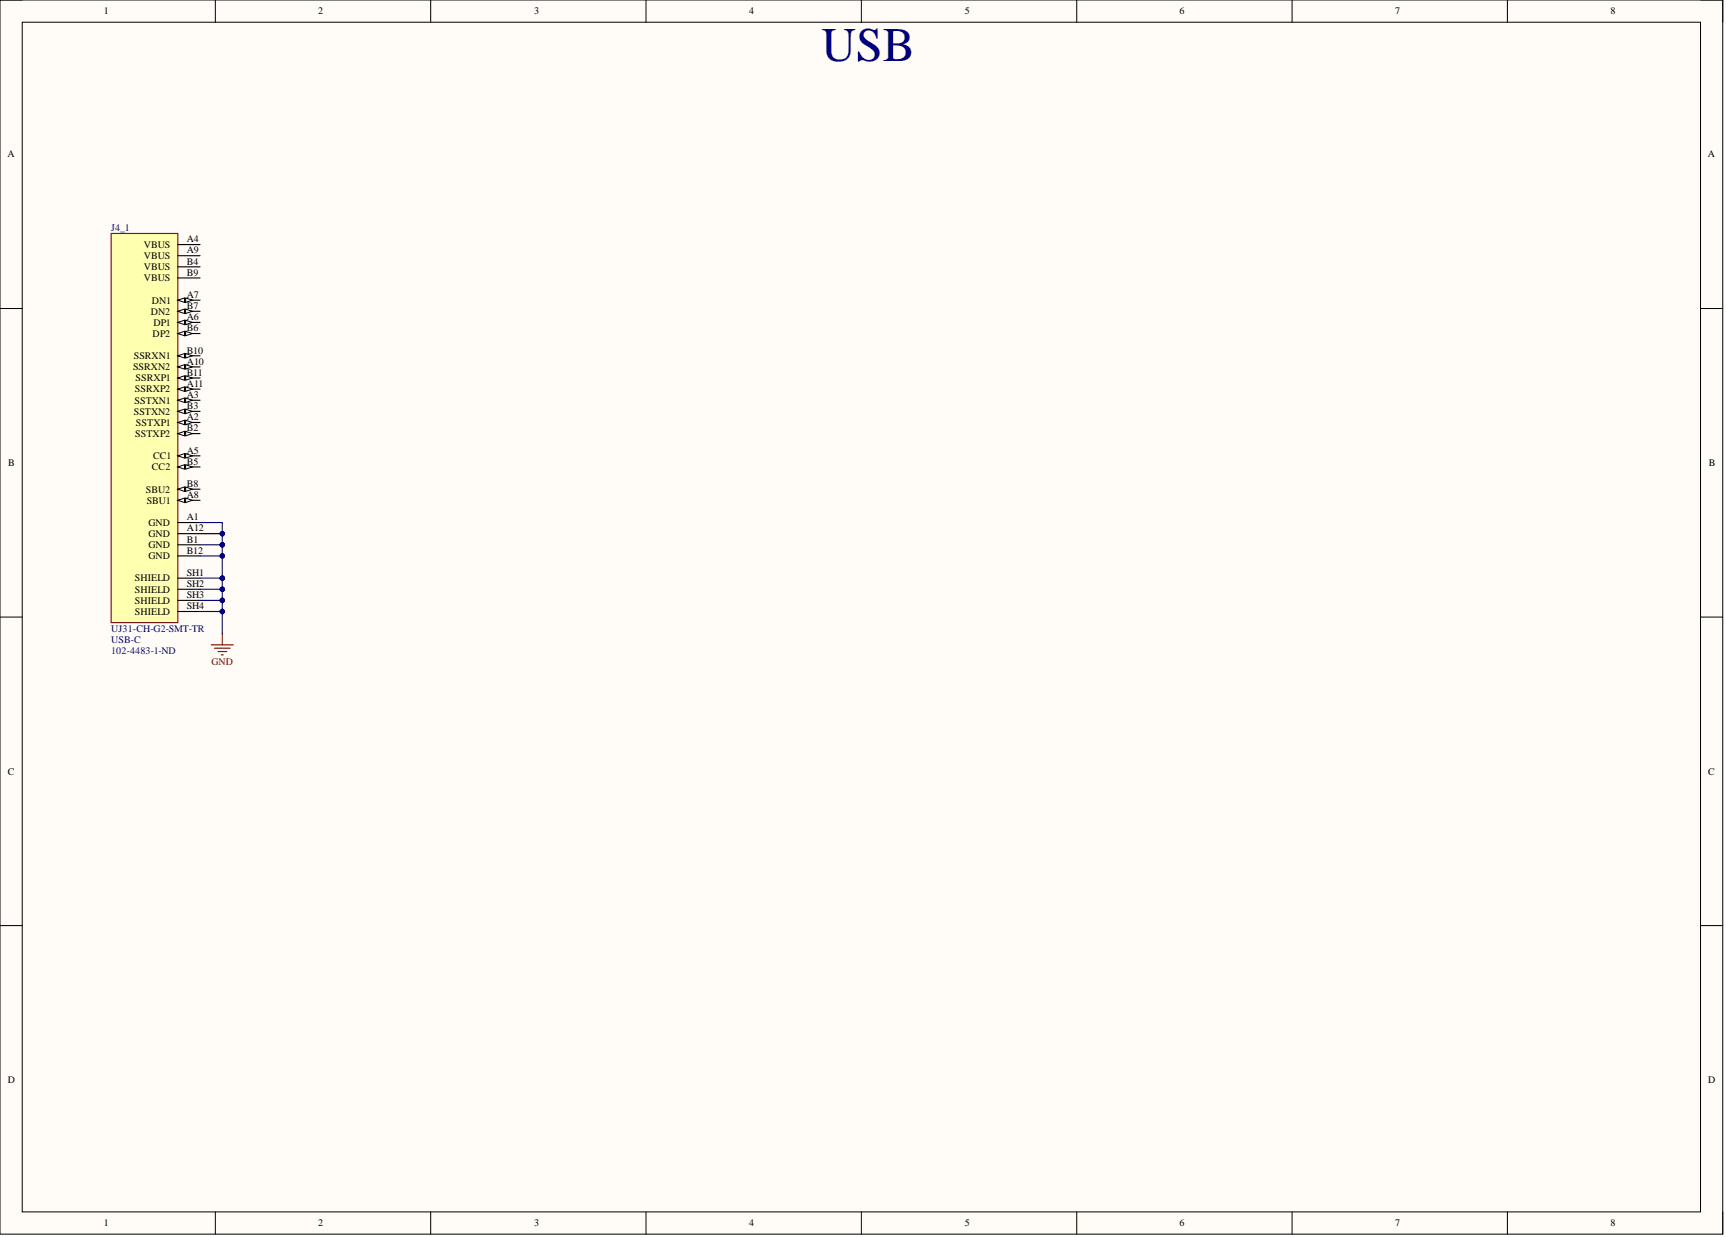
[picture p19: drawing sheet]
<svg xmlns="http://www.w3.org/2000/svg" width="393mm" height="282mm" viewBox="0 0 393 282" stroke-linecap="round" stroke-linejoin="round" font-family="sans-serif">
<defs><g id="words">
<text font-size="11" fill="#000080" x="187.2" y="13.8">USB</text>
<g font-size="2.3">
<text x="23.6" y="3.3">1</text>
<text x="72.5" y="3.3">2</text>
<text x="121.8" y="3.3">3</text>
<text x="170.7" y="3.3">4</text>
<text x="219.9" y="3.3">5</text>
<text x="268.8" y="3.3">6</text>
<text x="318" y="3.3">7</text>
<text x="367" y="3.3">8</text>
<text x="1.7" y="35.9">A</text>
<text x="389.2" y="35.9">A</text>
<text x="32.8" y="56.5">VBUS</text>
<text x="32.8" y="59">VBUS</text>
<text x="42.6" y="55.2">A4</text>
<text x="42.6" y="57.8">A9</text>
<text x="32.8" y="61.6">VBUS</text>
<text x="32.8" y="64.1">VBUS</text>
<text x="42.6" y="60.3">B4</text>
<text x="42.6" y="62.8">B9</text>
<text x="34.4" y="71.7">DN2</text>
<text x="34.6" y="69.2">DN1</text>
<text x="42.6" y="67.9">A7</text>
<text x="42.6" y="70.4">B7</text>
<text x="34.8" y="76.8">DP2</text>
<text x="35" y="74.2">DP1</text>
<text x="42.6" y="73">A6</text>
<text x="42.6" y="75.5">B6</text>
<text x="30.5" y="81.8">SSRXN1</text>
<text x="42.6" y="80.6">B10</text>
<text x="42.6" y="83.1">A10</text>
<text x="30.3" y="84.4">SSRXN2</text>
<text x="30.7" y="89.4">SSRXP2</text>
<text x="30.9" y="86.9">SSRXP1</text>
<text x="42.6" y="85.6">B11</text>
<text x="42.6" y="88.2">A11</text>
<text x="30.5" y="94.5">SSTXN2</text>
<text x="30.6" y="92">SSTXN1</text>
<text x="42.6" y="90.7">A3</text>
<text x="42.6" y="95.8">A2</text>
<text x="42.6" y="93.2">B3</text>
<text x="30.8" y="99.6">SSTXP2</text>
<text x="31" y="97">SSTXP1</text>
<text x="42.6" y="98.3">B2</text>
<text x="1.9" y="106.2">B</text>
<text x="34.6" y="107.2">CC2</text>
<text x="34.9" y="104.6">CC1</text>
<text x="42.6" y="103.4">A5</text>
<text x="42.6" y="105.9">B5</text>
<text x="389.4" y="106.2">B</text>
<text x="33.3" y="112.2">SBU2</text>
<text x="42.6" y="113.5">A8</text>
<text x="42.6" y="111">B8</text>
<text x="33.4" y="114.8">SBU1</text>
<text x="33.9" y="119.8">GND</text>
<text x="42.6" y="118.6">A1</text>
<text x="33.9" y="122.4">GND</text>
<text x="33.9" y="124.9">GND</text>
<text x="42.6" y="121.1">A12</text>
<text x="42.6" y="123.6">B1</text>
<text x="33.9" y="127.4">GND</text>
<text x="42.6" y="126.2">B12</text>
<text x="42.6" y="131.2">SH1</text>
<text x="30.7" y="132.5">SHIELD</text>
<text x="30.7" y="135">SHIELD</text>
<text x="30.7" y="137.6">SHIELD</text>
<text x="42.6" y="133.8">SH2</text>
<text x="42.6" y="136.3">SH3</text>
<text x="30.7" y="140.1">SHIELD</text>
<text x="42.6" y="138.8">SH4</text>
<text x="1.8" y="176.5">C</text>
<text x="389.3" y="176.5">C</text>
<text x="1.8" y="246.8">D</text>
<text x="389.3" y="246.8">D</text>
<text x="23.6" y="279.4">1</text>
<text x="72.5" y="279.4">2</text>
<text x="121.8" y="279.4">3</text>
<text x="170.7" y="279.4">4</text>
<text x="219.9" y="279.4">5</text>
<text x="268.8" y="279.4">6</text>
<text x="318" y="279.4">7</text>
<text x="367" y="279.4">8</text>
</g>
<g font-size="2.3" fill="#000080">
<text x="25.3" y="52.7">J4_1</text>
<text x="25.3" y="143.9">UJ31-CH-G2-SMT-TR</text>
<text x="25.3" y="146.4">USB-C</text>
<text x="25.3" y="149">102-4483-1-ND</text>
</g>
<text font-size="2.3" fill="#800000" x="48.2" y="151.5">GND</text>
</g></defs>
<path d="M0 0h392.6v281.2h-392.6z" fill-rule="evenodd" fill="#fffcf8"/>
<path d="M0 0h392.6v281.2h-392.6z" fill="none" stroke="#000" stroke-width=".23"/>
<path d="M5.1 5.1h382.4v271.1h-382.4z" fill-rule="evenodd" fill="#fffcf8"/>
<g fill="none" stroke="#000" stroke-width=".23">
<path d="M0 0h5.1M49.1 0v5.1M98.2 0v5.1M147.2 0v5.1M196.3 0v5.1M245.4 0v5.1M294.5 0v5.1M343.5 0v5.1M387.5 0h5.1v5.1M5.1 5.1h382.4v271.1h-382.4zM0 70.3h5.1M387.5 70.3h5.1"/>
<path d="M0 140.6h5.1M387.5 140.6h5.1M0 210.9h5.1M387.5 210.9h5.1M49.1 276.2v5M98.2 276.2v5M147.2 276.2v5M196.3 276.2v5M245.4 276.2v5M294.5 276.2v5M343.5 276.2v5M392.6 276.2v5"/>
</g>
<path d="M25.3 53.2h15.2v88.7h-15.2z" fill-rule="evenodd" fill="#ffffb0"/>
<path d="M25.3 53.2h15.2v88.7h-15.2z" fill="none" stroke="#800000" stroke-width=".25"/>
<path d="M40.5 55.7h5.1M40.5 58.3h5.1M40.5 60.8h5.1M40.5 63.3h5.1M40.5 68.4h5.1" fill="none" stroke="#000" stroke-width=".25"/>
<path d="M40.5 68.4l1.5-.5v1z" fill="#f8fcff"/>
<path d="M40.5 68.4l1.5-.5v1z" fill="none" stroke="#000" stroke-width=".23"/>
<path d="M42.3 67.9l1.5 .5-1.5 .5z" fill="#f8fcff"/>
<path d="M42.3 67.9l1.5 .5-1.5 .5z" fill="none" stroke="#000" stroke-width=".23"/>
<path d="M40.5 73.5h5.1" fill="none" stroke="#000" stroke-width=".25"/>
<path d="M40.5 73.5l1.5-.5v1z" fill="#f8fcff"/>
<path d="M40.5 73.5l1.5-.5v1z" fill="none" stroke="#000" stroke-width=".23"/>
<path d="M42.3 73l1.5 .5-1.5 .5z" fill="#f8fcff"/>
<path d="M42.3 73l1.5 .5-1.5 .5z" fill="none" stroke="#000" stroke-width=".23"/>
<path d="M40.5 70.9h5.1" fill="none" stroke="#000" stroke-width=".25"/>
<path d="M40.5 70.9l1.5-.5v1z" fill="#f8fcff"/>
<path d="M40.5 70.9l1.5-.5v1z" fill="none" stroke="#000" stroke-width=".23"/>
<path d="M42.3 70.4l1.5 .5-1.5 .5z" fill="#f8fcff"/>
<path d="M42.3 70.4l1.5 .5-1.5 .5z" fill="none" stroke="#000" stroke-width=".23"/>
<path d="M40.5 76h5.1" fill="none" stroke="#000" stroke-width=".25"/>
<path d="M40.5 76l1.5-.5v1z" fill="#f8fcff"/>
<path d="M40.5 76l1.5-.5v1z" fill="none" stroke="#000" stroke-width=".23"/>
<path d="M42.3 75.5l1.5 .5-1.5 .5z" fill="#f8fcff"/>
<path d="M42.3 75.5l1.5 .5-1.5 .5z" fill="none" stroke="#000" stroke-width=".23"/>
<path d="M40.5 81.1h5.1" fill="none" stroke="#000" stroke-width=".25"/>
<path d="M40.5 81.1l1.5-.5v1z" fill="#f8fcff"/>
<path d="M40.5 81.1l1.5-.5v1z" fill="none" stroke="#000" stroke-width=".23"/>
<path d="M42.3 80.6l1.5 .5-1.5 .5z" fill="#f8fcff"/>
<path d="M42.3 80.6l1.5 .5-1.5 .5z" fill="none" stroke="#000" stroke-width=".23"/>
<path d="M40.5 86.1h5.1" fill="none" stroke="#000" stroke-width=".25"/>
<path d="M40.5 86.1l1.5-.5v1z" fill="#f8fcff"/>
<path d="M40.5 86.1l1.5-.5v1z" fill="none" stroke="#000" stroke-width=".23"/>
<path d="M42.3 85.6l1.5 .5-1.5 .5z" fill="#f8fcff"/>
<path d="M42.3 85.6l1.5 .5-1.5 .5z" fill="none" stroke="#000" stroke-width=".23"/>
<path d="M40.5 91.2h5.1" fill="none" stroke="#000" stroke-width=".25"/>
<path d="M40.5 91.2l1.5-.5v1z" fill="#f8fcff"/>
<path d="M40.5 91.2l1.5-.5v1z" fill="none" stroke="#000" stroke-width=".23"/>
<path d="M42.3 90.7l1.5 .5-1.5 .5z" fill="#f8fcff"/>
<path d="M42.3 90.7l1.5 .5-1.5 .5z" fill="none" stroke="#000" stroke-width=".23"/>
<path d="M40.5 96.3h5.1" fill="none" stroke="#000" stroke-width=".25"/>
<path d="M40.5 96.3l1.5-.5v1z" fill="#f8fcff"/>
<path d="M40.5 96.3l1.5-.5v1z" fill="none" stroke="#000" stroke-width=".23"/>
<path d="M42.3 95.8l1.5 .5-1.5 .5z" fill="#f8fcff"/>
<path d="M42.3 95.8l1.5 .5-1.5 .5z" fill="none" stroke="#000" stroke-width=".23"/>
<path d="M40.5 103.9h5.1" fill="none" stroke="#000" stroke-width=".25"/>
<path d="M40.5 103.9l1.5-.5v1z" fill="#f8fcff"/>
<path d="M40.5 103.9l1.5-.5v1z" fill="none" stroke="#000" stroke-width=".23"/>
<path d="M42.3 103.4l1.5 .5-1.5 .5z" fill="#f8fcff"/>
<path d="M42.3 103.4l1.5 .5-1.5 .5z" fill="none" stroke="#000" stroke-width=".23"/>
<path d="M40.5 114h5.1" fill="none" stroke="#000" stroke-width=".25"/>
<path d="M40.5 114l1.5-.5v1z" fill="#f8fcff"/>
<path d="M40.5 114l1.5-.5v1z" fill="none" stroke="#000" stroke-width=".23"/>
<path d="M42.3 113.5l1.5 .5-1.5 .5z" fill="#f8fcff"/>
<path d="M42.3 113.5l1.5 .5-1.5 .5z" fill="none" stroke="#000" stroke-width=".23"/>
<path d="M40.5 83.6h5.1" fill="none" stroke="#000" stroke-width=".25"/>
<path d="M40.5 83.6l1.5-.5v1z" fill="#f8fcff"/>
<path d="M40.5 83.6l1.5-.5v1z" fill="none" stroke="#000" stroke-width=".23"/>
<path d="M42.3 83.1l1.5 .5-1.5 .5z" fill="#f8fcff"/>
<path d="M42.3 83.1l1.5 .5-1.5 .5z" fill="none" stroke="#000" stroke-width=".23"/>
<path d="M40.5 88.7h5.1" fill="none" stroke="#000" stroke-width=".25"/>
<path d="M40.5 88.7l1.5-.5v1z" fill="#f8fcff"/>
<path d="M40.5 88.7l1.5-.5v1z" fill="none" stroke="#000" stroke-width=".23"/>
<path d="M42.3 88.2l1.5 .5-1.5 .5z" fill="#f8fcff"/>
<path d="M42.3 88.2l1.5 .5-1.5 .5z" fill="none" stroke="#000" stroke-width=".23"/>
<path d="M40.5 93.7h5.1" fill="none" stroke="#000" stroke-width=".25"/>
<path d="M40.5 93.7l1.5-.5v1z" fill="#f8fcff"/>
<path d="M40.5 93.7l1.5-.5v1z" fill="none" stroke="#000" stroke-width=".23"/>
<path d="M42.3 93.2l1.5 .5-1.5 .5z" fill="#f8fcff"/>
<path d="M42.3 93.2l1.5 .5-1.5 .5z" fill="none" stroke="#000" stroke-width=".23"/>
<path d="M40.5 98.8h5.1" fill="none" stroke="#000" stroke-width=".25"/>
<path d="M40.5 98.8l1.5-.5v1z" fill="#f8fcff"/>
<path d="M40.5 98.8l1.5-.5v1z" fill="none" stroke="#000" stroke-width=".23"/>
<path d="M42.3 98.3l1.5 .5-1.5 .5z" fill="#f8fcff"/>
<path d="M42.3 98.3l1.5 .5-1.5 .5z" fill="none" stroke="#000" stroke-width=".23"/>
<path d="M40.5 106.4h5.1" fill="none" stroke="#000" stroke-width=".25"/>
<path d="M40.5 106.4l1.5-.5v1z" fill="#f8fcff"/>
<path d="M40.5 106.4l1.5-.5v1z" fill="none" stroke="#000" stroke-width=".23"/>
<path d="M42.3 105.9l1.5 .5-1.5 .5z" fill="#f8fcff"/>
<path d="M42.3 105.9l1.5 .5-1.5 .5z" fill="none" stroke="#000" stroke-width=".23"/>
<path d="M40.5 111.5h5.1" fill="none" stroke="#000" stroke-width=".25"/>
<path d="M40.5 111.5l1.5-.5v1z" fill="#f8fcff"/>
<path d="M40.5 111.5l1.5-.5v1z" fill="none" stroke="#000" stroke-width=".23"/>
<path d="M42.3 111l1.5 .5-1.5 .5z" fill="#f8fcff"/>
<path d="M42.3 111l1.5 .5-1.5 .5z" fill="none" stroke="#000" stroke-width=".23"/>
<path d="M40.5 119.1h5.1M40.5 121.6h5.1M40.5 124.1h5.1M40.5 126.7h5.1M40.5 131.7h5.1M40.5 134.3h5.1M40.5 136.8h5.1M40.5 139.3h5.1" fill="none" stroke="#000" stroke-width=".25"/>
<path d="M48.1 146.9h5.1M48.9 147.7h3.5M49.6 148.5h2.1M50.4 149.2h.5M50.7 144.4v2.5" fill="none" stroke="#800000" stroke-width=".25"/>
<path d="M45.6 119.1h5.1v25.3" fill="none" stroke="#000080" stroke-width=".25"/>
<circle cx="50.7" cy="139.3" r=".51" fill="#000080"/>
<circle cx="50.7" cy="139.3" r=".51" fill="none" stroke="#000080" stroke-width=".23"/>
<circle cx="50.7" cy="136.8" r=".51" fill="#000080"/>
<circle cx="50.7" cy="136.8" r=".51" fill="none" stroke="#000080" stroke-width=".23"/>
<circle cx="50.7" cy="134.3" r=".51" fill="#000080"/>
<circle cx="50.7" cy="134.3" r=".51" fill="none" stroke="#000080" stroke-width=".23"/>
<circle cx="50.7" cy="131.7" r=".51" fill="#000080"/>
<circle cx="50.7" cy="131.7" r=".51" fill="none" stroke="#000080" stroke-width=".23"/>
<circle cx="50.7" cy="126.7" r=".51" fill="#000080"/>
<circle cx="50.7" cy="126.7" r=".51" fill="none" stroke="#000080" stroke-width=".23"/>
<circle cx="50.7" cy="124.1" r=".51" fill="#000080"/>
<circle cx="50.7" cy="124.1" r=".51" fill="none" stroke="#000080" stroke-width=".23"/>
<circle cx="50.7" cy="121.6" r=".51" fill="#000080"/>
<circle cx="50.7" cy="121.6" r=".51" fill="none" stroke="#000080" stroke-width=".23"/>
<path d="M45.6 121.6h5.1" fill="none" stroke="#000080" stroke-width=".25"/>
<circle cx="50.7" cy="121.6" r=".51" fill="#000080"/>
<circle cx="50.7" cy="121.6" r=".51" fill="none" stroke="#000080" stroke-width=".23"/>
<path d="M45.6 124.1h5.1" fill="none" stroke="#000080" stroke-width=".25"/>
<circle cx="50.7" cy="124.1" r=".51" fill="#000080"/>
<circle cx="50.7" cy="124.1" r=".51" fill="none" stroke="#000080" stroke-width=".23"/>
<path d="M45.6 126.7h5.1" fill="none" stroke="#000080" stroke-width=".25"/>
<circle cx="50.7" cy="126.7" r=".51" fill="#000080"/>
<circle cx="50.7" cy="126.7" r=".51" fill="none" stroke="#000080" stroke-width=".23"/>
<path d="M45.6 131.7h5.1" fill="none" stroke="#000080" stroke-width=".25"/>
<circle cx="50.7" cy="131.7" r=".51" fill="#000080"/>
<circle cx="50.7" cy="131.7" r=".51" fill="none" stroke="#000080" stroke-width=".23"/>
<path d="M45.6 134.3h5.1" fill="none" stroke="#000080" stroke-width=".25"/>
<circle cx="50.7" cy="134.3" r=".51" fill="#000080"/>
<circle cx="50.7" cy="134.3" r=".51" fill="none" stroke="#000080" stroke-width=".23"/>
<path d="M45.6 136.8h5.1" fill="none" stroke="#000080" stroke-width=".25"/>
<circle cx="50.7" cy="136.8" r=".51" fill="#000080"/>
<circle cx="50.7" cy="136.8" r=".51" fill="none" stroke="#000080" stroke-width=".23"/>
<path d="M45.6 139.3h5.1" fill="none" stroke="#000080" stroke-width=".25"/>
<circle cx="50.7" cy="139.3" r=".51" fill="#000080"/>
<circle cx="50.7" cy="139.3" r=".51" fill="none" stroke="#000080" stroke-width=".23"/>
<use href="#words"/>
</svg>
